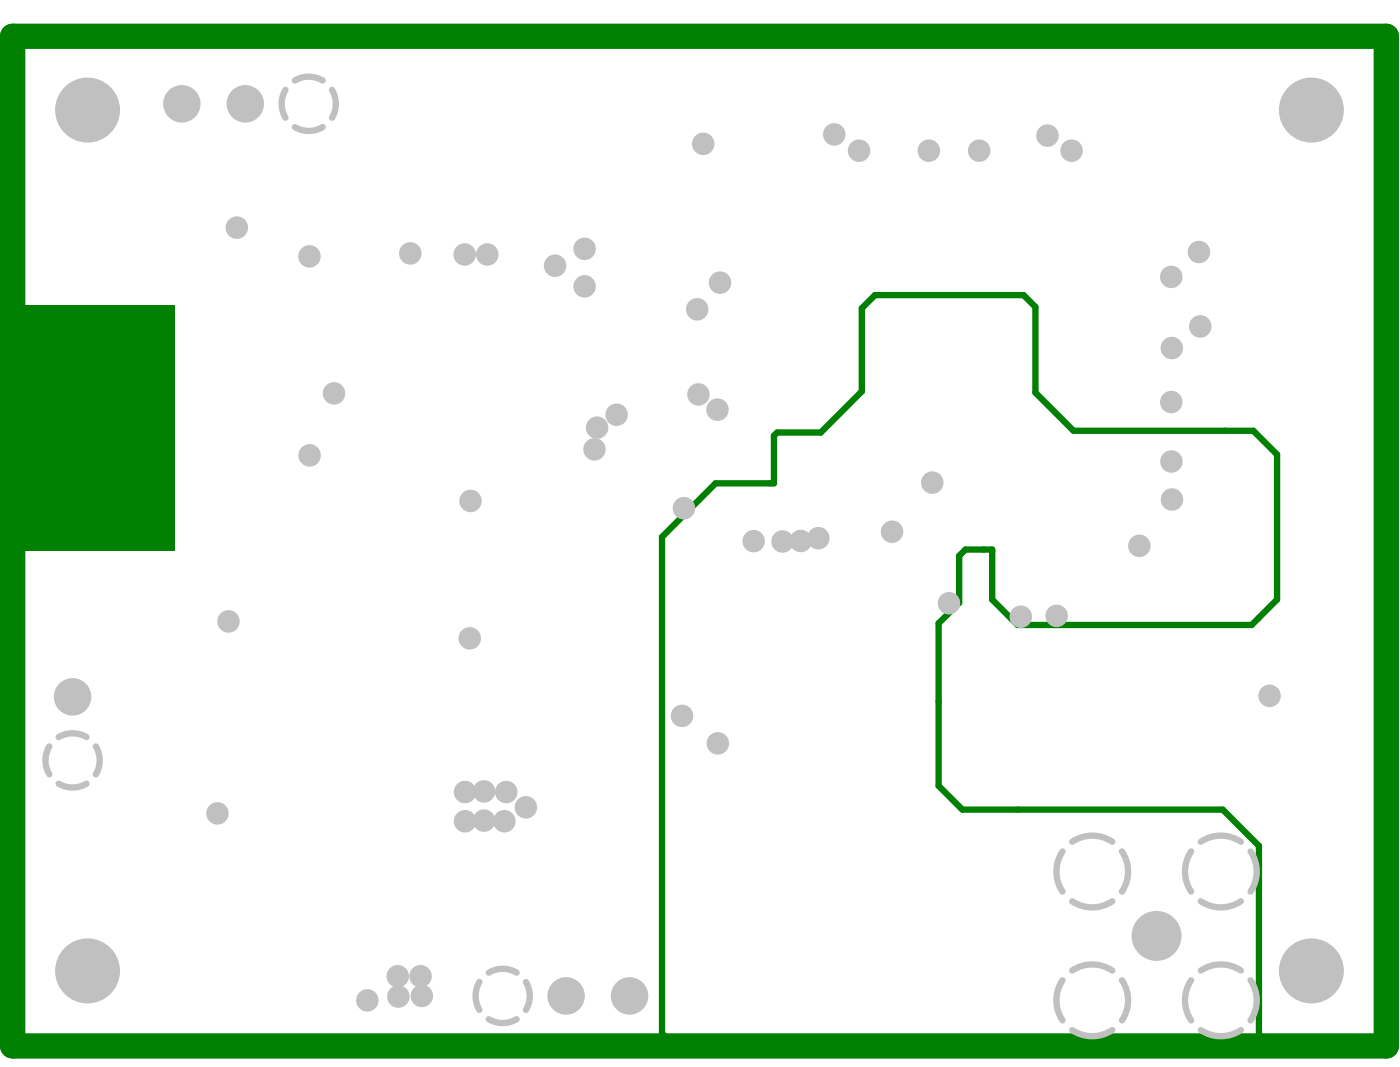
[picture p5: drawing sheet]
<svg xmlns="http://www.w3.org/2000/svg" width="187mm" height="142mm" viewBox="0 0 187 142" stroke-linecap="round" stroke-linejoin="round" font-family="sans-serif">
<path d="M1.7 40.7h21.6v32.7h-21.6z" fill="#008000"/>
<path d="M89.9 139.4l-1.7-1.7v-66.2l7.2-7.1h7.8v-6.3l.4-.5h5.8l5.5-5.5v-11l1.7-1.8h19.8l1.6 1.6v11.4l5.1 5.1h24l3.1 3.2v19.3l-3.4 3.4h-31.2l-3.3-3.4v-6.7h-3.6l-.8 .9v6.2l-2.8 2.8v21.6l3.2 3.2h34.7l4.8 4.8v26.7" fill="none" stroke="#008000" stroke-width=".84"/>
<path d="M1.7 4.8h183.1v134.6h-183.1z" fill="none" stroke="#008000" stroke-width="3.4"/>
<g fill="#c0c0c0">
<circle cx="41.3" cy="60.7" r="1.5"/>
<circle cx="44.5" cy="52.4" r="1.5"/>
<circle cx="54.7" cy="33.8" r="1.5"/>
<circle cx="74" cy="35.4" r="1.5"/>
<circle cx="79.6" cy="57" r="1.5"/>
<circle cx="62.7" cy="66.7" r="1.5"/>
<circle cx="49" cy="133.3" r="1.5"/>
<circle cx="70.1" cy="107.6" r="1.5"/>
<circle cx="62" cy="105.5" r="1.5"/>
<circle cx="64.5" cy="105.4" r="1.5"/>
<circle cx="67.5" cy="105.5" r="1.5"/>
<circle cx="64.5" cy="109.3" r="1.5"/>
<circle cx="67.2" cy="109.4" r="1.5"/>
<circle cx="53.1" cy="132.8" r="1.5"/>
<circle cx="56.1" cy="130.1" r="1.5"/>
<circle cx="79.2" cy="59.9" r="1.5"/>
<circle cx="111.2" cy="17.9" r="1.5"/>
<circle cx="139.6" cy="18.1" r="1.5"/>
<circle cx="156.2" cy="66.6" r="1.5"/>
<circle cx="126.5" cy="80.4" r="1.5"/>
<circle cx="91.2" cy="67.7" r="1.5"/>
<circle cx="159.8" cy="33.6" r="1.5"/>
<circle cx="160" cy="43.5" r="1.5"/>
<circle cx="56.2" cy="132.7" r="1.5"/>
<circle cx="53" cy="130.1" r="1.5"/>
<circle cx="62" cy="109.4" r="1.5"/>
<circle cx="109.1" cy="71.7" r="1.5"/>
<circle cx="118.9" cy="70.8" r="1.5"/>
<circle cx="156.1" cy="61.5" r="1.5"/>
<circle cx="136.1" cy="82.2" r="1.5"/>
<circle cx="156.2" cy="46.4" r="1.5"/>
<circle cx="82.2" cy="55.3" r="1.5"/>
<circle cx="65" cy="33.9" r="1.5"/>
<circle cx="156.1" cy="36.9" r="1.5"/>
<circle cx="156.1" cy="53.6" r="1.5"/>
<circle cx="123.8" cy="20.1" r="1.5"/>
<circle cx="130.5" cy="20.1" r="1.5"/>
<circle cx="142.8" cy="20.1" r="1.5"/>
<circle cx="106.7" cy="72.1" r="1.5"/>
<circle cx="104.3" cy="72.1" r="1.5"/>
<circle cx="100.5" cy="72.1" r="1.5"/>
<circle cx="93.1" cy="52.6" r="1.5"/>
<circle cx="92.9" cy="41.2" r="1.5"/>
<circle cx="96" cy="37.7" r="1.5"/>
<circle cx="114.5" cy="20.1" r="1.5"/>
<circle cx="151.9" cy="72.7" r="1.5"/>
<circle cx="95.6" cy="54.6" r="1.5"/>
<circle cx="41.3" cy="34.2" r="1.5"/>
<circle cx="61.9" cy="33.9" r="1.5"/>
<circle cx="77.9" cy="33.2" r="1.5"/>
<circle cx="169.2" cy="92.7" r="1.5"/>
<circle cx="93.7" cy="19.2" r="1.5"/>
<circle cx="77.9" cy="38.2" r="1.5"/>
<circle cx="31.6" cy="30.3" r="1.5"/>
<circle cx="140.8" cy="82.1" r="1.5"/>
<circle cx="62.6" cy="85.1" r="1.5"/>
<circle cx="90.9" cy="95.4" r="1.5"/>
<circle cx="95.7" cy="99" r="1.5"/>
<circle cx="124.3" cy="64.3" r="1.5"/>
<circle cx="29" cy="108.4" r="1.5"/>
<circle cx="30.5" cy="82.8" r="1.5"/>
</g>
<path d="M6.6 99.5a3.6 3.6 0 0 0 0 3.7M7.8 98.2a3.6 3.6 0 0 1 3.7 0M12.8 99.5a3.6 3.6 0 0 1 0 3.7M7.8 104.4a3.6 3.6 0 0 0 3.7 0" fill="none" stroke="#c0c0c0" stroke-width=".84"/>
<g fill="#c0c0c0">
<circle cx="9.7" cy="92.9" r="2.5"/>
<circle cx="11.7" cy="129.4" r="4.3"/>
</g>
<path d="M63.9 130.8a3.6 3.6 0 0 0 0 3.8M65.1 129.6a3.6 3.6 0 0 1 3.8 0M65.1 135.8a3.6 3.6 0 0 0 3.8 0M70.1 130.8a3.6 3.6 0 0 1 0 3.8" fill="none" stroke="#c0c0c0" stroke-width=".84"/>
<g fill="#c0c0c0">
<circle cx="75.5" cy="132.7" r="2.5"/>
<circle cx="83.9" cy="132.7" r="2.5"/>
<circle cx="24.2" cy="13.8" r="2.5"/>
<circle cx="11.7" cy="14.7" r="4.3"/>
<circle cx="32.7" cy="13.8" r="2.5"/>
</g>
<path d="M38.1 12a3.6 3.6 0 0 0 0 3.7M39.3 10.7a3.6 3.6 0 0 1 3.7 0M39.3 16.9a3.6 3.6 0 0 0 3.7 0M44.3 12a3.6 3.6 0 0 1 0 3.7M141.6 130.6a4.8 4.8 0 0 0 0 5.4M142.9 129.3a4.8 4.8 0 0 1 5.4 0M142.9 137.2a4.8 4.8 0 0 0 5.4 0M149.6 130.6a4.8 4.8 0 0 1 0 5.4M158.8 130.6a4.8 4.8 0 0 0 0 5.4M160.1 129.3a4.8 4.8 0 0 1 5.3 0M160.1 137.2a4.8 4.8 0 0 0 5.3 0M166.7 130.6a4.8 4.8 0 0 1 0 5.4" fill="none" stroke="#c0c0c0" stroke-width=".84"/>
<g fill="#c0c0c0">
<circle cx="174.8" cy="129.4" r="4.3"/>
<circle cx="154.2" cy="124.7" r="3.3"/>
</g>
<path d="M141.6 113.4a4.8 4.8 0 0 0 0 5.4M142.9 112.2a4.8 4.8 0 0 1 5.4 0M149.6 113.4a4.8 4.8 0 0 1 0 5.4M158.8 113.4a4.8 4.8 0 0 0 0 5.4M160.1 112.2a4.8 4.8 0 0 1 5.3 0M166.7 113.4a4.8 4.8 0 0 1 0 5.4M142.9 120.1a4.8 4.8 0 0 0 5.4 0M160.1 120.1a4.8 4.8 0 0 0 5.3 0" fill="none" stroke="#c0c0c0" stroke-width=".84"/>
<circle cx="174.8" cy="14.7" r="4.3" fill="#c0c0c0"/>
</svg>
